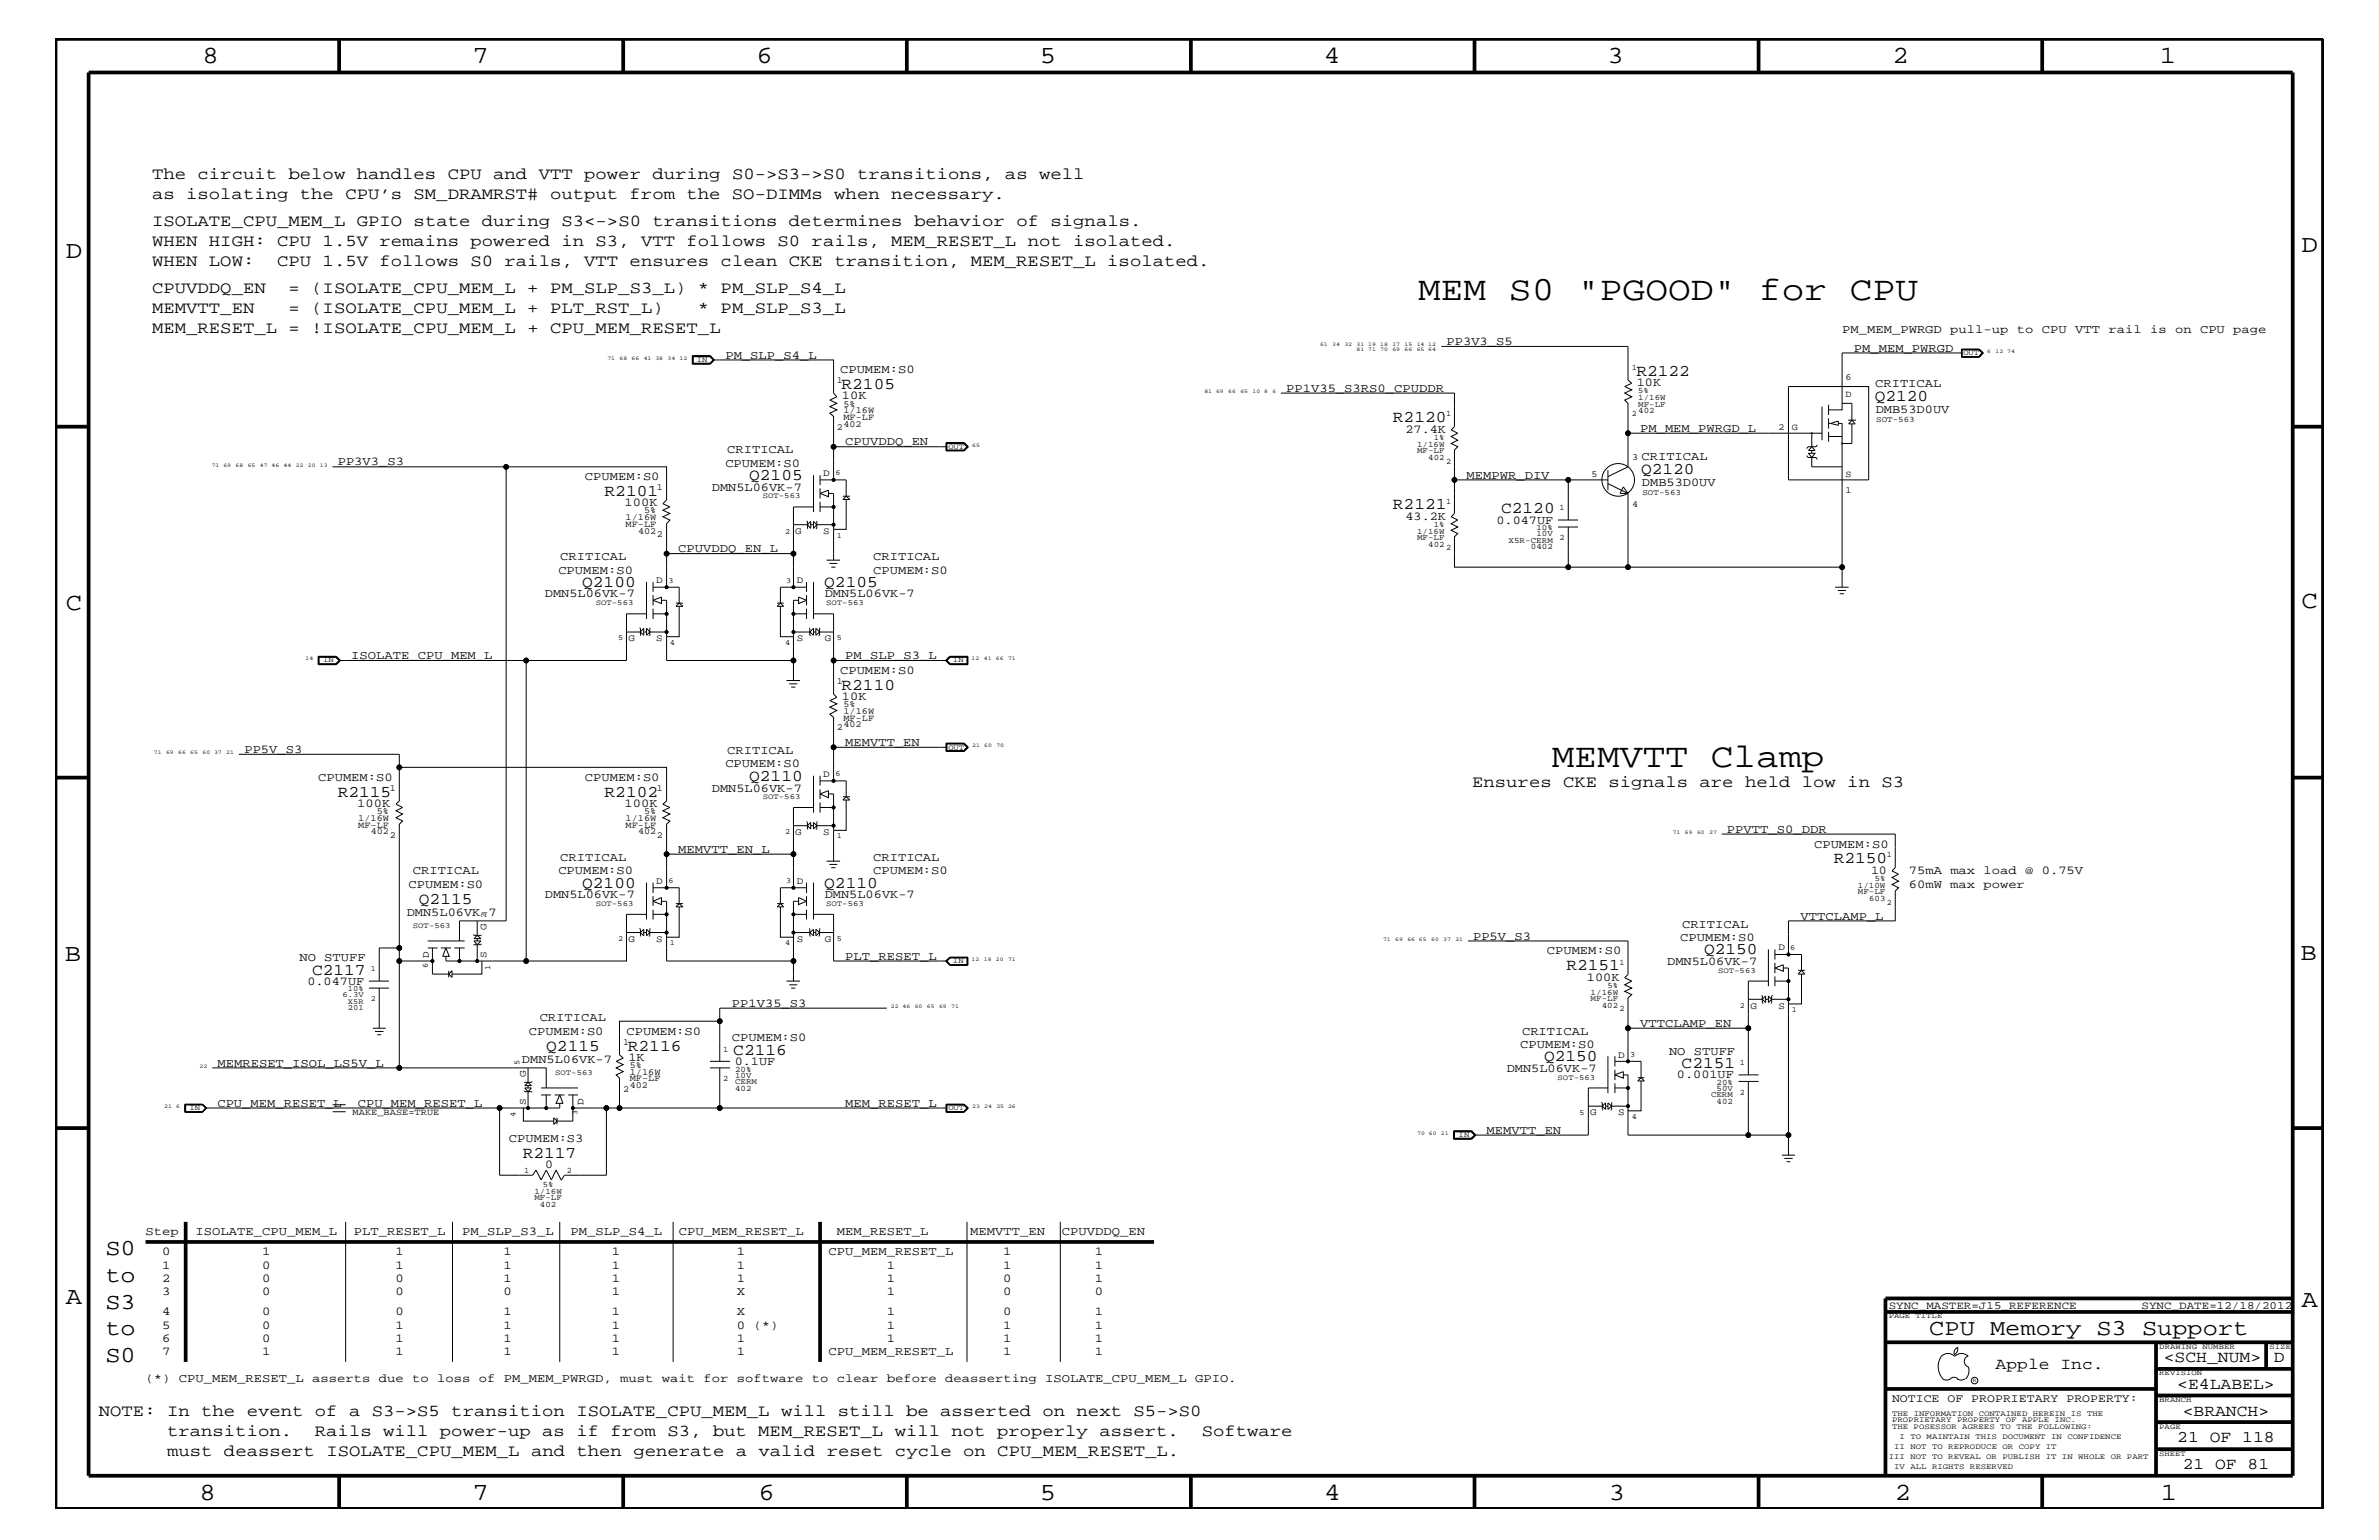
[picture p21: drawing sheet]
<svg xmlns="http://www.w3.org/2000/svg" width="432mm" height="279mm" viewBox="0 0 432 279" stroke-linecap="round" stroke-linejoin="round" font-family="sans-serif">
<defs><g id="words">
<g font-size="6.2">
<text x="257.4" y="54.4">MEM S0 &quot;PGOOD&quot; for CPU</text>
<text x="281.6" y="139.2">MEMVTT Clamp</text>
</g>
<g font-size="4.5">
<text x="36.7" y="11.5">8</text>
<text x="85.8" y="11.5">7</text>
<text x="137.3" y="11.5">6</text>
<text x="188.7" y="11.5">5</text>
<text x="240.3" y="11.5">4</text>
<text x="291.8" y="11.5">3</text>
<text x="343.5" y="11.5">2</text>
<text x="392" y="11.5">1</text>
<text x="11.9" y="46.8">D</text>
<text x="417.7" y="45.7">D</text>
<text x="11.9" y="110.6">C</text>
<text x="417.7" y="110.3">C</text>
<text x="11.8" y="174.3">B</text>
<text x="417.6" y="174.2">B</text>
<text x="11.9" y="236.7">A</text>
<text x="417.7" y="237.1">A</text>
<text x="36.2" y="272.1">8</text>
<text x="85.8" y="272.1">7</text>
<text x="137.7" y="272.1">6</text>
<text x="188.7" y="272.1">5</text>
<text x="240.4" y="272.1">4</text>
<text x="292" y="272.1">3</text>
<text x="343.9" y="272.1">2</text>
<text x="392.2" y="272.1">1</text>
</g>
<g font-size="4.1">
<text x="19.1" y="227.7">S0</text>
<text x="19.1" y="232.6">to</text>
<text x="19.1" y="237.4">S3</text>
<text x="19.1" y="242.3">to</text>
<text x="350.2" y="242.3">CPU Memory S3 Support</text>
<text x="19.1" y="247.1">S0</text>
</g>
<g font-size="3">
<text x="27.6" y="32.5">The circuit below handles CPU and VTT power during S0-&gt;S3-&gt;S0 transitions, as well</text>
<text x="27.6" y="41">ISOLATE_CPU_MEM_L GPIO state during S3&lt;-&gt;S0 transitions determines behavior of signals.</text>
<text x="27.6" y="36.2">as isolating the CPU’s SM_DRAMRST# output from the SO-DIMMs when necessary.</text>
<text x="27.6" y="44.6">WHEN HIGH: CPU 1.5V remains powered in S3, VTT follows S0 rails, MEM_RESET_L not isolated.</text>
<text x="27.6" y="53.2">CPUVDDQ_EN</text>
<text x="27.6" y="48.3">WHEN LOW:</text>
<text x="50.3" y="48.3">CPU 1.5V follows S0 rails, VTT ensures clean CKE transition, MEM_RESET_L isolated.</text>
<text x="52.4" y="53.2">= (ISOLATE_CPU_MEM_L + PM_SLP_S3_L) * PM_SLP_S4_L</text>
<text x="27.6" y="56.8">MEMVTT_EN</text>
<text x="52.4" y="56.8">= (ISOLATE_CPU_MEM_L + PLT_RST_L)</text>
<text x="126.7" y="56.8">* PM_SLP_S3_L</text>
<text x="27.6" y="60.4">MEM_RESET_L = !ISOLATE_CPU_MEM_L + CPU_MEM_RESET_L</text>
<text x="152.7" y="70.6">R2105</text>
<text x="297" y="68.2">R2122</text>
<text x="252.8" y="76.7">R2120</text>
<text x="340.3" y="72.7">Q2120</text>
<text x="136" y="87.1">Q2105</text>
<text x="297.9" y="86">Q2120</text>
<text x="109.7" y="90">R2101</text>
<text x="252.8" y="92.4">R2121</text>
<text x="272.5" y="93.2">C2120</text>
<text x="105.7" y="106.5">Q2100</text>
<text x="149.6" y="106.5">Q2105</text>
<text x="152.7" y="125.2">R2110</text>
<text x="136" y="141.7">Q2110</text>
<text x="267.2" y="142.9">Ensures CKE signals are held low in S3</text>
<text x="61.3" y="144.6">R2115</text>
<text x="109.7" y="144.6">R2102</text>
<text x="105.7" y="161.1">Q2100</text>
<text x="149.6" y="161.1">Q2110</text>
<text x="332.8" y="156.7">R2150</text>
<text x="76" y="163.9">Q2115</text>
<text x="309.3" y="173.2">Q2150</text>
<text x="56.6" y="176.8">C2117</text>
<text x="284.3" y="176.1">R2151</text>
<text x="99.1" y="190.6">Q2115</text>
<text x="114" y="190.6">R2116</text>
<text x="133.1" y="191.4">C2116</text>
<text x="280.2" y="192.6">Q2150</text>
<text x="305.2" y="193.7">C2151</text>
<text x="94.9" y="210.2">R2117</text>
<text x="362.2" y="248.4">Apple Inc.</text>
<text x="392.7" y="247.1">&lt;SCH_NUM&gt;</text>
<text x="395.2" y="252">&lt;E4LABEL&gt;</text>
<text x="412.7" y="247.1">D</text>
<text x="17.9" y="256.8">NOTE: In the event of a S3-&gt;S5 transition ISOLATE_CPU_MEM_L will still be asserted on next S5-&gt;S0</text>
<text x="396.2" y="256.8">&lt;BRANCH&gt;</text>
<text x="30.3" y="260.5">transition.</text>
<text x="57.2" y="260.5">Rails will power-up as if from S3, but MEM_RESET_L will not properly assert.</text>
<text x="218.1" y="260.5">Software</text>
<text x="395.2" y="261.6">21 OF 118</text>
<text x="30.3" y="264.1">must deassert ISOLATE_CPU_MEM_L and then generate a valid reset cycle on CPU_MEM_RESET_L.</text>
<text x="396.2" y="266.6">21 OF 81</text>
</g>
<g font-size="2.2">
<text x="131.7" y="65.1">PM_SLP_S4_L</text>
<text x="262.6" y="62.6">PP3V3_S5</text>
<text x="334.3" y="60.4">PM_MEM_PWRGD pull-up to CPU VTT rail is on CPU page</text>
<text x="336.5" y="63.9">PM_MEM_PWRGD</text>
<text x="152.5" y="67.7">CPUMEM:S0</text>
<text x="233.4" y="71.1">PP1V35_S3RS0_CPUDDR</text>
<text x="297.1" y="70">10K</text>
<text x="340.4" y="70.1">CRITICAL</text>
<text x="152.8" y="72.4">10K</text>
<text x="340.4" y="74.9">DMB53D0UV</text>
<text x="132" y="82.2">CRITICAL</text>
<text x="153.4" y="80.8">CPUVDDQ_EN</text>
<text x="255.1" y="78.5">27.4K</text>
<text x="297.7" y="78.3">PM_MEM_PWRGD_L</text>
<text x="297.9" y="83.5">CRITICAL</text>
<text x="61.3" y="84.4">PP3V3_S3</text>
<text x="106.2" y="87.1">CPUMEM:S0</text>
<text x="129.2" y="89">DMN5L06VK-7</text>
<text x="131.7" y="84.7">CPUMEM:S0</text>
<text x="266.2" y="86.9">MEMPWR_DIV</text>
<text x="298" y="88.3">DMB53D0UV</text>
<text x="113.4" y="91.8">100K</text>
<text x="255.1" y="94.3">43.2K</text>
<text x="271.6" y="95">0.047UF</text>
<text x="101.7" y="101.6">CRITICAL</text>
<text x="123.1" y="100.2">CPUVDDQ_EN_L</text>
<text x="158.5" y="101.6">CRITICAL</text>
<text x="101.3" y="104.1">CPUMEM:S0</text>
<text x="158.5" y="104.1">CPUMEM:S0</text>
<text x="98.9" y="108.4">DMN5L06VK-7</text>
<text x="149.7" y="108.4">DMN5L06VK-7</text>
<text x="63.8" y="119.6">ISOLATE_CPU_MEM_L</text>
<text x="153.4" y="119.6">PM_SLP_S3_L</text>
<text x="152.5" y="122.3">CPUMEM:S0</text>
<text x="152.8" y="127">10K</text>
<text x="44.4" y="136.6">PP5V_S3</text>
<text x="132" y="136.8">CRITICAL</text>
<text x="153.4" y="135.3">MEMVTT_EN</text>
<text x="57.7" y="141.7">CPUMEM:S0</text>
<text x="106.2" y="141.7">CPUMEM:S0</text>
<text x="129.2" y="143.6">DMN5L06VK-7</text>
<text x="131.7" y="139.2">CPUMEM:S0</text>
<text x="64.9" y="146.4">100K</text>
<text x="113.4" y="146.4">100K</text>
<text x="123.1" y="154.7">MEMVTT_EN_L</text>
<text x="313.4" y="151.1">PPVTT_S0_DDR</text>
<text x="329.3" y="153.8">CPUMEM:S0</text>
<text x="74.2" y="161.1">CPUMEM:S0</text>
<text x="74.9" y="158.6">CRITICAL</text>
<text x="101.3" y="158.6">CPUMEM:S0</text>
<text x="101.7" y="156.2">CRITICAL</text>
<text x="158.5" y="156.2">CRITICAL</text>
<text x="158.5" y="158.6">CPUMEM:S0</text>
<text x="339.6" y="158.5">10</text>
<text x="346.5" y="158.6">75mA max load @ 0.75V</text>
<text x="346.5" y="161.1">60mW max power</text>
<text x="73.8" y="166.2">DMN5L06VK-7</text>
<text x="98.9" y="163">DMN5L06VK-7</text>
<text x="149.7" y="163">DMN5L06VK-7</text>
<text x="326.8" y="166.9">VTTCLAMP_L</text>
<text x="267.4" y="170.5">PP5V_S3</text>
<text x="280.8" y="173.2">CPUMEM:S0</text>
<text x="305" y="170.7">CPUMEM:S0</text>
<text x="305.3" y="168.3">CRITICAL</text>
<text x="54.4" y="174.4">NO STUFF</text>
<text x="55.8" y="178.7">0.047UF</text>
<text x="153.4" y="174.2">PLT_RESET_L</text>
<text x="288" y="177.9">100K</text>
<text x="302.6" y="175.1">DMN5L06VK-7</text>
<text x="98" y="185.3">CRITICAL</text>
<text x="132.8" y="182.7">PP1V35_S3</text>
<text x="96" y="187.7">CPUMEM:S0</text>
<text x="113.7" y="187.7">CPUMEM:S0</text>
<text x="132.8" y="188.9">CPUMEM:S0</text>
<text x="275.9" y="190.2">CPUMEM:S0</text>
<text x="276.3" y="187.7">CRITICAL</text>
<text x="297.7" y="186.3">VTTCLAMP_EN</text>
<text x="302.9" y="191.4">NO STUFF</text>
<text x="39.5" y="193.6">MEMRESET_ISOL_LS5V_L</text>
<text x="94.7" y="192.9">DMN5L06VK-7</text>
<text x="114" y="192.5">1K</text>
<text x="133.3" y="193.2">0.1UF</text>
<text x="273.5" y="194.5">DMN5L06VK-7</text>
<text x="304.4" y="195.6">0.001UF</text>
<text x="39.5" y="200.9">CPU_MEM_RESET_L</text>
<text x="64.9" y="200.9">CPU_MEM_RESET_L</text>
<text x="153.4" y="200.9">MEM_RESET_L</text>
<text x="92.4" y="207.1">CPUMEM:S3</text>
<text x="269.8" y="205.7">MEMVTT_EN</text>
<text x="98.9" y="211.9">0</text>
<text x="26.4" y="224.1">Step</text>
<text x="29.4" y="227.7">0</text>
<text x="35.5" y="224.1">ISOLATE_CPU_MEM_L</text>
<text x="47.6" y="227.7">1</text>
<text x="64.2" y="224.1">PLT_RESET_L</text>
<text x="71.8" y="227.7">1</text>
<text x="83.9" y="224.1">PM_SLP_S3_L</text>
<text x="91.4" y="227.7">1</text>
<text x="103.5" y="224.1">PM_SLP_S4_L</text>
<text x="111.1" y="227.7">1</text>
<text x="123.2" y="224.1">CPU_MEM_RESET_L</text>
<text x="133.7" y="227.7">1</text>
<text x="150.4" y="227.7">CPU_MEM_RESET_L</text>
<text x="151.9" y="224.1">MEM_RESET_L</text>
<text x="176.1" y="224.1">MEMVTT_EN</text>
<text x="182.1" y="227.7">1</text>
<text x="192.7" y="224.1">CPUVDDQ_EN</text>
<text x="198.7" y="227.7">1</text>
<text x="29.4" y="232.6">2</text>
<text x="29.4" y="230.2">1</text>
<text x="47.6" y="232.6">0</text>
<text x="47.6" y="230.2">0</text>
<text x="71.8" y="232.6">0</text>
<text x="71.8" y="230.2">1</text>
<text x="91.4" y="232.6">1</text>
<text x="91.4" y="230.2">1</text>
<text x="111.1" y="232.6">1</text>
<text x="111.1" y="230.2">1</text>
<text x="133.7" y="232.6">1</text>
<text x="133.7" y="230.2">1</text>
<text x="160.9" y="232.6">1</text>
<text x="160.9" y="230.2">1</text>
<text x="182.1" y="232.6">0</text>
<text x="182.1" y="230.2">1</text>
<text x="198.7" y="232.6">1</text>
<text x="198.7" y="230.2">1</text>
<text x="29.4" y="238.6">4</text>
<text x="29.4" y="235">3</text>
<text x="47.6" y="238.6">0</text>
<text x="47.6" y="235">0</text>
<text x="71.8" y="238.6">0</text>
<text x="71.8" y="235">0</text>
<text x="91.4" y="238.6">1</text>
<text x="91.4" y="235">0</text>
<text x="111.1" y="238.6">1</text>
<text x="111.1" y="235">1</text>
<text x="133.7" y="238.6">X</text>
<text x="133.7" y="235">X</text>
<text x="160.9" y="238.6">1</text>
<text x="160.9" y="235">1</text>
<text x="182.1" y="238.6">0</text>
<text x="182.1" y="235">0</text>
<text x="198.7" y="238.6">1</text>
<text x="198.7" y="235">0</text>
<text x="29.4" y="245.9">7</text>
<text x="29.4" y="243.5">6</text>
<text x="29.4" y="241.1">5</text>
<text x="47.6" y="245.9">1</text>
<text x="47.6" y="243.5">0</text>
<text x="47.6" y="241.1">0</text>
<text x="71.8" y="245.9">1</text>
<text x="71.8" y="243.5">1</text>
<text x="71.8" y="241.1">1</text>
<text x="91.4" y="245.9">1</text>
<text x="91.4" y="243.5">1</text>
<text x="91.4" y="241.1">1</text>
<text x="111.1" y="245.9">1</text>
<text x="111.1" y="243.5">1</text>
<text x="111.1" y="241.1">1</text>
<text x="133.7" y="245.9">1</text>
<text x="133.7" y="243.5">1</text>
<text x="133.7" y="241.1">0 (*)</text>
<text x="150.4" y="245.9">CPU_MEM_RESET_L</text>
<text x="160.9" y="243.5">1</text>
<text x="160.9" y="241.1">1</text>
<text x="182.1" y="245.9">1</text>
<text x="182.1" y="243.5">1</text>
<text x="182.1" y="241.1">1</text>
<text x="198.7" y="245.9">1</text>
<text x="198.7" y="243.5">1</text>
<text x="198.7" y="241.1">1</text>
<text x="26.4" y="250.7">(*) CPU_MEM_RESET_L asserts due to loss of PM_MEM_PWRGD, must wait for software to clear before deasserting ISOLATE_CPU_MEM_L GPIO.</text>
</g>
<text font-size="2.1" x="343.4" y="254.4">NOTICE OF PROPRIETARY PROPERTY:</text>
<g font-size="2">
<text x="342.8" y="237.4">SYNC_MASTER=J15_REFERENCE</text>
<text x="388.7" y="237.4">SYNC_DATE=12/18/2012</text>
</g>
<g font-size="1.8">
<text x="149.4" y="86.4">D</text>
<text x="144.4" y="96.9">G</text>
<text x="149.4" y="96.9">S</text>
<text x="119.1" y="105.8">D</text>
<text x="144.6" y="105.8">D</text>
<text x="114" y="116.4">G</text>
<text x="119.1" y="116.4">S</text>
<text x="144.6" y="116.4">S</text>
<text x="149.7" y="116.4">G</text>
<text x="149.4" y="140.9">D</text>
<text x="144.4" y="151.5">G</text>
<text x="149.4" y="151.5">S</text>
<text x="119.1" y="160.3">D</text>
<text x="144.6" y="160.3">D</text>
<text x="77.8" y="173.8" transform="rotate(-90 77.8 173.8)">D</text>
<text x="88.3" y="173.8" transform="rotate(-90 88.3 173.8)">S</text>
<text x="88.3" y="168.7" transform="rotate(-90 88.3 168.7)">G</text>
<text x="114" y="170.9">G</text>
<text x="119.1" y="170.9">S</text>
<text x="144.6" y="170.9">S</text>
<text x="149.7" y="170.9">G</text>
<text x="322.8" y="172.4">D</text>
<text x="317.8" y="183">G</text>
<text x="322.8" y="183">S</text>
<text x="293.7" y="191.9">D</text>
<text x="95.4" y="195.4" transform="rotate(-90 95.4 195.4)">G</text>
<text x="95.4" y="200.4" transform="rotate(-90 95.4 200.4)">S</text>
<text x="105.9" y="200.4" transform="rotate(-90 105.9 200.4)">D</text>
<text x="288.6" y="202.4">G</text>
<text x="293.7" y="202.4">S</text>
</g>
<g font-size="1.7">
<text x="151.9" y="69.5">1</text>
<text x="334.9" y="68.9">6</text>
<text x="335" y="72">D</text>
<text x="153.1" y="75">1/16W</text>
<text x="153.1" y="73.8">5%</text>
<text x="153.1" y="76.2">MF-LF</text>
<text x="153.1" y="77.4">402</text>
<text x="151.9" y="78">2</text>
<text x="296.2" y="83.5">3</text>
<text x="322.8" y="78">2</text>
<text x="325.2" y="78">G</text>
<text x="119.2" y="88.9">1</text>
<text x="288.9" y="86.5">5</text>
<text x="334.9" y="89.4">1</text>
<text x="335" y="86.5">S</text>
<text x="113.5" y="95.6">MF-LF</text>
<text x="113.5" y="94.3">1/16W</text>
<text x="116.9" y="93.2">5%</text>
<text x="296.2" y="92">4</text>
<text x="115.8" y="96.8">402</text>
<text x="119.2" y="97.4">2</text>
<text x="151.9" y="124.1">1</text>
<text x="153.1" y="130.8">MF-LF</text>
<text x="153.1" y="131.9">402</text>
<text x="153.1" y="129.6">1/16W</text>
<text x="153.1" y="128.3">5%</text>
<text x="151.9" y="132.5">2</text>
<text x="70.8" y="143.5">1</text>
<text x="119.2" y="143.5">1</text>
<text x="65" y="149">1/16W</text>
<text x="68.4" y="147.7">5%</text>
<text x="113.5" y="149">1/16W</text>
<text x="116.9" y="147.7">5%</text>
<text x="65" y="150.1">MF-LF</text>
<text x="67.3" y="151.3">402</text>
<text x="70.8" y="152">2</text>
<text x="113.5" y="150.1">MF-LF</text>
<text x="115.8" y="151.3">402</text>
<text x="119.2" y="152">2</text>
<text x="113.1" y="189.5">1</text>
<text x="114.3" y="197.4">402</text>
<text x="114.3" y="196.2">MF-LF</text>
<text x="114.3" y="195">1/16W</text>
<text x="114.3" y="193.7">5%</text>
<text x="64" y="202.3">MAKE_BASE=TRUE</text>
<text x="113.1" y="198.1">2</text>
</g>
<g font-size="1.5">
<text x="296.2" y="67.1">1</text>
<text x="297.3" y="71.3">5%</text>
<text x="262.5" y="75.6">1</text>
<text x="296.2" y="75.6">2</text>
<text x="297.3" y="73.8">MF-LF</text>
<text x="297.3" y="72.6">1/16W</text>
<text x="297.3" y="75">402</text>
<text x="340.5" y="76.6">SOT-563</text>
<text x="257.2" y="82.2">MF-LF</text>
<text x="257.2" y="81.1">1/16W</text>
<text x="259.2" y="83.5">402</text>
<text x="260.3" y="79.9">1%</text>
<text x="262.5" y="84.1">2</text>
<text x="298.1" y="89.9">SOT-563</text>
<text x="260.3" y="95.6">1%</text>
<text x="262.5" y="91.4">1</text>
<text x="283" y="92.6">1</text>
<text x="257.2" y="96.8">1/16W</text>
<text x="257.2" y="98">MF-LF</text>
<text x="259.2" y="99.3">402</text>
<text x="262.5" y="99.9">2</text>
<text x="273.8" y="98.5">X5R-CERM</text>
<text x="277.9" y="99.7">0402</text>
<text x="278.9" y="97.3">10V</text>
<text x="278.9" y="96.2">10%</text>
<text x="283" y="98">2</text>
<text x="342.5" y="155.6">1</text>
<text x="337.2" y="161.1">1/10W</text>
<text x="340.3" y="159.9">5%</text>
<text x="337.2" y="162.2">MF-LF</text>
<text x="339.3" y="163.5">603</text>
<text x="342.5" y="164.1">2</text>
<text x="291.8" y="179.3">5%</text>
<text x="294" y="175">1</text>
<text x="288.7" y="180.5">1/16W</text>
<text x="288.7" y="181.6">MF-LF</text>
<text x="290.7" y="182.9">402</text>
<text x="294" y="183.5">2</text>
<text x="131.2" y="190.8">1</text>
<text x="131.2" y="196.2">2</text>
<text x="133.4" y="195.5">10V</text>
<text x="133.4" y="196.7">CERM</text>
<text x="133.4" y="197.9">402</text>
<text x="133.4" y="194.4">20%</text>
<text x="311.6" y="197.9">50V</text>
<text x="311.6" y="196.8">20%</text>
<text x="315.8" y="193.2">1</text>
<text x="310.6" y="199.1">CERM</text>
<text x="311.6" y="200.3">402</text>
<text x="315.8" y="198.7">2</text>
<text x="95.2" y="212.8">1</text>
<text x="98.5" y="215.3">5%</text>
<text x="102.9" y="212.8">2</text>
<text x="97" y="216.6">1/16W</text>
<text x="97" y="217.8">MF-LF</text>
<text x="98" y="219">402</text>
</g>
<g font-size="1.4">
<text x="126.5" y="65.6">IN</text>
<text x="356.4" y="64.5">OUT</text>
<text x="172.1" y="81.4">OUT</text>
<text x="151.6" y="86.2">6</text>
<text x="138.4" y="90.4">SOT-563</text>
<text x="142.5" y="96.8">2</text>
<text x="151.9" y="97.6">1</text>
<text x="121.3" y="105.7">3</text>
<text x="142.7" y="105.7">3</text>
<text x="108.1" y="109.8">SOT-563</text>
<text x="149.9" y="109.8">SOT-563</text>
<text x="112.2" y="116.2">5</text>
<text x="121.6" y="117">4</text>
<text x="142.5" y="117">4</text>
<text x="151.9" y="116.2">5</text>
<text x="58.7" y="120.2">IN</text>
<text x="173" y="120.2">IN</text>
<text x="172.1" y="136">OUT</text>
<text x="151.6" y="140.8">6</text>
<text x="138.4" y="144.9">SOT-563</text>
<text x="142.5" y="151.3">2</text>
<text x="151.9" y="152.1">1</text>
<text x="121.3" y="160.2">6</text>
<text x="142.7" y="160.2">3</text>
<text x="88.2" y="166.5" transform="rotate(-90 88.2 166.5)">2</text>
<text x="108.1" y="164.4">SOT-563</text>
<text x="149.9" y="164.4">SOT-563</text>
<text x="74.9" y="168.4">SOT-563</text>
<text x="112.2" y="170.7">2</text>
<text x="121.6" y="171.5">1</text>
<text x="142.5" y="171.5">4</text>
<text x="151.9" y="170.7">5</text>
<text x="325" y="172.3">6</text>
<text x="63.2" y="179.9">10%</text>
<text x="67.3" y="176.2">1</text>
<text x="77.6" y="175.7" transform="rotate(-90 77.6 175.7)">6</text>
<text x="89" y="176" transform="rotate(-90 89 176)">1</text>
<text x="173" y="174.8">IN</text>
<text x="311.8" y="176.5">SOT-563</text>
<text x="62.1" y="181">6.3V</text>
<text x="63.2" y="183.3">201</text>
<text x="63.2" y="182.1">X5R</text>
<text x="67.3" y="181.6">2</text>
<text x="315.8" y="182.9">2</text>
<text x="325.2" y="183.6">1</text>
<text x="295.9" y="191.7">3</text>
<text x="94.3" y="193.2" transform="rotate(-90 94.3 193.2)">5</text>
<text x="100.8" y="195.1">SOT-563</text>
<text x="282.7" y="195.9">SOT-563</text>
<text x="34.4" y="201.5">IN</text>
<text x="93.6" y="202.6" transform="rotate(-90 93.6 202.6)">4</text>
<text x="104.8" y="202.4" transform="rotate(-90 104.8 202.4)">3</text>
<text x="172.1" y="201.5">OUT</text>
<text x="286.7" y="202.3">5</text>
<text x="296.2" y="203">4</text>
<text x="264.8" y="206.3">IN</text>
<text x="342.8" y="239.2">PAGE TITLE</text>
<text x="391.9" y="244.7">DRAWING NUMBER</text>
<text x="411.9" y="244.7">SIZE</text>
<text x="391.9" y="249.5">REVISION</text>
<text x="343.4" y="256.8">THE INFORMATION CONTAINED HEREIN IS THE</text>
<text x="391.9" y="254.4">BRANCH</text>
<text x="343.4" y="258">PROPRIETARY PROPERTY OF APPLE INC.</text>
<text x="343.4" y="259.3">THE POSESSOR AGREES TO THE FOLLOWING:</text>
<text x="343.8" y="262.9">II NOT TO REPRODUCE OR COPY IT</text>
<text x="344.8" y="261.1">I TO MAINTAIN THIS DOCUMENT IN CONFIDENCE</text>
<text x="391.9" y="259.3">PAGE</text>
<text x="342.8" y="264.7">III NOT TO REVEAL OR PUBLISH IT IN WHOLE OR PART</text>
<text x="343.8" y="266.6">IV ALL RIGHTS RESERVED</text>
<text x="391.9" y="264.1">SHEET</text>
</g>
<g font-size="1">
<text x="110.2" y="65.3">71</text>
<text x="112.4" y="65.3">68</text>
<text x="114.6" y="65.3">66</text>
<text x="116.8" y="65.3">41 38</text>
<text x="121.2" y="65.3">34</text>
<text x="123.4" y="65.3">12</text>
<text x="239.6" y="62.9">61</text>
<text x="241.8" y="62.9">34</text>
<text x="244" y="62.9">32</text>
<text x="246.2" y="62.9">31 19</text>
<text x="246.2" y="63.7">81 71</text>
<text x="250.5" y="62.9">18</text>
<text x="250.5" y="63.7">70</text>
<text x="252.7" y="62.9">17</text>
<text x="252.7" y="63.7">69</text>
<text x="254.9" y="63.7">66</text>
<text x="254.9" y="62.9">15</text>
<text x="257.1" y="62.9">14 12</text>
<text x="257.1" y="63.7">65 64</text>
<text x="360.7" y="64">6</text>
<text x="362.2" y="64">12 74</text>
<text x="218.6" y="71.3">81 69</text>
<text x="222.9" y="71.3">66</text>
<text x="225.1" y="71.3">65</text>
<text x="227.3" y="71.3">10 8</text>
<text x="231" y="71.3">6</text>
<text x="176.4" y="81.1">65</text>
<text x="38.4" y="84.7">71 69</text>
<text x="42.8" y="84.7">68</text>
<text x="45" y="84.7">65</text>
<text x="47.2" y="84.7">47 46</text>
<text x="51.5" y="84.7">44</text>
<text x="53.7" y="84.7">22</text>
<text x="55.9" y="84.7">20</text>
<text x="58.1" y="84.7">13</text>
<text x="55.5" y="119.8">14</text>
<text x="176.4" y="119.8">12</text>
<text x="178.6" y="119.8">41</text>
<text x="180.8" y="119.8">66</text>
<text x="183" y="119.8">71</text>
<text x="27.9" y="136.8">71</text>
<text x="30.1" y="136.8">69</text>
<text x="32.3" y="136.8">66</text>
<text x="34.5" y="136.8">65</text>
<text x="36.7" y="136.8">60 37</text>
<text x="41.1" y="136.8">21</text>
<text x="176.4" y="135.6">21</text>
<text x="178.6" y="135.6">60</text>
<text x="180.8" y="135.6">70</text>
<text x="303.6" y="151.3">71</text>
<text x="305.8" y="151.3">69</text>
<text x="308" y="151.3">60</text>
<text x="310.2" y="151.3">27</text>
<text x="251" y="170.7">71</text>
<text x="253.2" y="170.7">69</text>
<text x="255.4" y="170.7">66 65</text>
<text x="259.8" y="170.7">60</text>
<text x="262" y="170.7">37</text>
<text x="264.2" y="170.7">21</text>
<text x="176.4" y="174.4">12</text>
<text x="178.6" y="174.4">18</text>
<text x="180.8" y="174.4">20</text>
<text x="183" y="174.4">71</text>
<text x="161.7" y="182.9">22 46</text>
<text x="166" y="182.9">60</text>
<text x="168.2" y="182.9">65</text>
<text x="170.4" y="182.9">69</text>
<text x="172.6" y="182.9">71</text>
<text x="36.2" y="193.7">22</text>
<text x="29.8" y="201">21</text>
<text x="32" y="201">6</text>
<text x="176.4" y="201">23</text>
<text x="178.6" y="201">24</text>
<text x="180.8" y="201">25 26</text>
<text x="257.2" y="205.9">70 60</text>
<text x="261.5" y="205.9">21</text>
<text x="358.1" y="250.7">R</text>
</g>
</g></defs>
<g fill="none" stroke="#000" stroke-width=".18">
<path d="M125.6 64.5h3.3l.7 .8-.7 .8h-3.3zM125.7 64.6h3.2l.6 .7-.6 .7M125.7 64.5v1.5h3.2M125.8 64.7h3.1l.6 .6-.6 .6h-3.1zM128.9 64.5l.7 .8M129.5 65.3h21.8v6l.6 .7-1.3 .6 1.3 .6-1.3 .6 1.3 .6-1.3 .6 .7 .6v5.5h20.6M129.6 65.3l-.7 .7M232.5 71.3h31.5v6.1l-.6 .6 1.2 .6-1.2 .6 1.2 .7-1.2 .6 1.2 .6-.6 .5v5.5h20.6v7.2M261.6 62.9h33.9v6l.7 .6-1.3 .6 1.3 .6-1.3 .6 1.3 .7-1.3 .6 .6 .6v11.5l-3.7 1.8M295.5 78.6h35.2M324.6 70.1h14.6v17h-14.6zM328.8 78.6v2.5l.6 .6h-1.1l.5-.6"/>
<path d="M330.7 73.8v6.1M331.9 76.8h.3M331.9 73.4v1.9M331.9 75.9v1.9M331.9 78.3v1.8M331.9 79.2h2.4M332.2 76.8l1.5-.4v.8zM333.7 76.8h.6v29.7M334.3 73.2h1.8v3M335.4 76.2h1.5M336.1 76.9v3.6h-1.8M336.1 76.2l.6 .7h-1.2z"/>
<path d="M356.1 64h-21.8v10.4h-2.4M359.2 63.4h-3.1v1.3h3.1M359.2 63.4l.6 .6-.6 .7M359.2 63.4l.5 .6-.5 .7M359.2 63.4h-3.2v1.4h3.2M359.2 63.4l.8 .6-.8 .8M359.2 63.4l.7 .6-.7 .8M60.4 84.7h31.5v82.4h-8.5v3.6M91.9 84.7h29.1v6l-.7 .7 1.3 .6-1.3 .6 1.3 .6-1.3 .6 1.3 .5-.6 .7v11.5M144 95.2h2.6l.6 .7v-1.3l-.6 .6M146.4 94.5l.2 .1v1.4M147.2 95.2h.5"/>
<path d="M147.7 94.6l.6 .6-.6 .7zM147.7 92h-3.7v8.4M147.7 86.2v6.7M148.3 95.2h3M148.3 94.5v1.4l-.2 .1M148.8 89.5l1.6-.6v1.2zM148.8 87.1h4.8v2.9M148.8 86.2v1.8M148.8 88.6v1.9M148.8 91v1.9M148.8 92h2.5M150.4 89.5h.9v12.1"/>
<path d="M151.3 81.1v6M153 90.6l.6-.6 .7 .6zM153 90h1.3M153.6 90.6v5.4h-2.3M171.7 80.3h3.3l.8 .8-.8 .7h-3.3zM171.9 80.5h3l.6 .6-.6 .5h-3zM174.9 80.4h-3.1v1.3h3.1M174.9 80.4l.8 .7-.8 .6M174.9 80.4l.7 .7-.7 .6M264 87.1v6.1l-.6 .6 1.2 .5-1.2 .7 1.2 .6-1.2 .6 1.2 .6-.6 .6v5.5h20.6v-7.3M282.8 95.6h3.6M282.8 94.3h3.6"/>
<path d="M284.6 87.1h7.2M291.8 87.7l3.7 1.8v13.4h38.8M291.8 85.3v3.6M294.6 88.3l.9 1.2h-1.5zM327.9 82.7l.3 .3h1.4l.3 .3M328.3 82.2h1.1l-.6 .8zM328.8 81.7v.5M328.8 83v1.7h5.5M329.9 80.7l-.3 .4h-1.4l-.3 .3M57.7 119.1h3.3l.8 .7-.8 .8h-3.3zM57.9 119.2h3.1l.6 .6-.6 .6h-3.1zM61 119.2l.6 .6-.6 .7"/>
<path d="M61 119.2l.7 .6-.7 .7M61 119.2h-3.2v1.3h3.2M95.5 119.8v54.6h-14.6v-.9M113.7 114.7h2.5l.6 .6v-1.3l-.6 .7M116.1 113.9l.1 .1 .1 1.3M116.8 114.7h.5M117.3 114l.6 .7-.6 .6zM117.3 111.4h-3.6v8.4h-52.1M117.3 105.6v6.7M117.9 114.7h3.1M118 113.9l-.1 1.4h-.1M118.5 108.9l1.6-.6v1.2z"/>
<path d="M118.5 106.5h4.8v2.9M118.5 105.6v1.8M118.5 108v1.8M118.5 110.4v1.9M118.5 111.4h2.5M120.1 108.9h.9v10.9h23M121 100.4h23v6.1M122.7 109.4h1.3M123.3 110v5.5h-2.3M123.3 109.4l.7 .6h-1.3zM141.1 110l.5-.6 .6 .6zM141.1 109.4h1.1"/>
<path d="M141.6 110v5.5h2.4M144 114.7h3M144 111.4h2.4M144.9 108.3l1.5 .6-1.5 .6zM144.9 108.9h-.9v14.6M146.4 106.5h-4.8v2.9M146.4 105.6v1.8M146.4 108v1.8M146.4 110.4v1.9M146.9 113.9l.1 1.4h.2M147 114.7l.7-.7v1.3zM147.7 111.4h3.6v8.4h20.6"/>
<path d="M147.7 114.7h.4M147.7 105.6v6.7M148.8 114.7l-.7-.7v1.3l.7-.6h2.5M148.8 113.9v1.4h-.2M150 101.6h2.5M150.5 102.2h1.5M150.9 102.9h.7M151.3 119.8v6.1l.6 .6-1.3 .6 1.3 .6-1.3 .6 1.3 .6-1.3 .7 .7 .6v5.4h20.6M171.6 119.8l.8-.7h3.3v1.5h-3.3zM171.9 119.8l.6-.6h3v1.2h-3zM172.5 119.2h3.1v1.3h-3.1M172.5 119.2l-.8 .6 .8 .7"/>
<path d="M172.5 119.2l-.7 .6 .7 .7M284.6 102.9h10.9M333.1 106.5h2.4M333.6 107.1h1.4M333.9 107.7h.8M43.3 136.8h29.2v8.5l-.6 .6 1.2 .6-1.2 .6 1.2 .6-1.2 .7 1.2 .6-.6 .5v24.9M72.5 139.2h48.5v6.1l-.7 .6 1.3 .6-1.3 .6 1.3 .6-1.3 .7 1.3 .6-.6 .5v5.5h23M142.7 123.5h2.5M143.3 124.1h1.4M143.6 124.7h.8M151.3 135.6v6.1M171.7 134.8h3.3l.8 .8-.8 .7h-3.3z"/>
<path d="M171.9 135h3l.6 .6-.6 .6h-3zM174.9 134.9l.7 .7-.7 .7h-3.1M174.9 134.9l.8 .7-.8 .7M174.9 134.9h-3.1v1.4M121 155v6.1M144 149.8h2.6l.6 .6v-1.2l-.6 .6M146.4 149l.2 .2v1.3M147.2 149.8h.5M147.7 149.2l.6 .6-.6 .6zM147.7 146.5h-3.7v14.6M147.7 140.7v6.7M148.3 149.8h3"/>
<path d="M148.3 149v1.4l-.2 .1M148.8 144l1.6-.5v1.2zM148.8 141.7h4.8v2.9M148.8 140.7v1.8M148.8 143.2v1.8M148.8 145.6v1.8M148.8 146.5h2.5M150 156.2h2.5M150.4 144h.9v12.2M150.5 156.8h1.5M150.9 157.4h.7M153 145.1l.6-.5 .7 .5z"/>
<path d="M153 144.6h1.3M153.6 145.1v5.6h-2.3M312.5 151.3h31.5v6.1l-.6 .6 1.2 .6-1.2 .6 1.2 .7-1.2 .6 1.2 .6-.6 .6v5.4h-19.4v6.1M67 178h3.6M67 179.3h3.6M68.8 179.3v7.2M72.5 172h-3.7v6M77.6 170.7h6.7M77.6 172h1.8M78.5 174.4h-6v19.3M78.5 172v4.7h2.9M80 172h1.9"/>
<path d="M80.9 172l.6 1.5h-1.2zM81.4 176.1v1.2M82 176.1v1.2l-.6-.6zM82.5 172h1.8M83.4 172v2.4M85.9 169.5l.1 .2 1.4 .1M86 170.7h1.3l-.7 .7zM86.6 167.1v2.6l.7 .6h-1.3l.6-.6M86.6 170.3v.4M86.6 171.4v3M87.4 171.2l-.1 .2-1.4 .1M87.5 174.4v2.3h-5.5"/>
<path d="M113.8 169.1l-.1 .1h2.5l.6 .6v-1.2l-.6 .6M116.1 168.4l.1 .2 .1 1.3M116.8 169.2h.5M117.3 168.6l.6 .6-.6 .6zM117.3 165.9h-3.6v8.5h-18.2M117.3 160.1v6.7M117.9 169.2h3.1M118 168.4l-.1 1.4-.1 .1M118.5 163.5l1.6-.7v1.3zM118.5 161.1h4.8v2.8M118.5 160.1v1.9M118.5 162.6v1.8"/>
<path d="M118.5 165v1.8M118.5 165.9h2.5M120.1 163.5h.9v10.9h23M122.7 163.9h1.3M123.3 164.5v5.5h-2.3h.1M123.3 163.9l.7 .6h-1.3zM141.1 164.5l.5-.6 .6 .6zM141.1 163.9h1.1M141.6 164.5v5.5h2.5M142.7 178h2.5M143.3 178.7h1.4M143.6 179.3h.8"/>
<path d="M144 169.2h3M144 165.9h2.4M144.9 162.8l1.5 .7-1.5 .6zM144.9 163.5h-.9v14.5M146.4 161.1h-4.8v2.8M146.4 160.1v1.9M146.4 162.6v1.8M146.4 165v1.8M146.9 168.4l.1 1.4 .2 .1M147 169.2l.7-.6v1.2zM147.7 165.9h3.6v8.5h20.6M147.7 169.2h.4"/>
<path d="M147.7 160.1v6.7M148.8 168.4v1.4l-.2 .1M151.4 169.1l-2.6 .1-.7 .6v-1.2l.7 .6M171.6 174.4l.8-.7h3.3v1.4h-3.3zM172.5 173.8l-.6 .6 .6 .6M172.5 175h3.1M172.5 173.7l-.8 .7 .8 .7M172.5 173.8l-.7 .6 .7 .6M172.5 173.8h3.1M175.5 173.8v1.2M175.6 173.7v1.4M266.4 170.7h29.1v6.1l-.6 .6 1.3 .6-1.3 .7 1.3 .6-1.3 .6 1.3 .6-.7 .5v5.5"/>
<path d="M321 178h-3.7v17M321 172.2v6.7M322.2 175.6l1.5-.6v1.2zM322.2 178h2.4M322.2 173.2h4.8v2.9M322.2 172.2v1.9M322.2 174.7v1.9M322.2 177.2v1.7M323.7 175.6h.9v34M326.4 176.1h1.2M327 176.7v5.4h-2.4h.1M327 176.1l.6 .6h-1.2z"/>
<path d="M38.5 193.7h60.6v3.7M67.6 186.5h2.4M68.1 187.1h1.5M68.5 187.7h.7M95.2 197.9l.1 .2h1.3M95.3 197.4h1.1l-.6 .7zM95.8 193.7v2.7l-.5 .6h1.1l-.6-.6M95.8 197v.4M95.8 198.1v2.9M96.6 196.2l-.2 .2-1.2 .1M98.2 197.4h6.7M98.2 198.7h1.8"/>
<path d="M99.1 198.7v2.3M100.7 198.7h1.7M101.6 198.7l.6 1.5h-1.3zM103.1 198.7h1.8M104 198.7v4.7h-2.9M128.9 193.7h3.6M128.9 192.6h3.6M130.6 185.3h-18.2v6.1l.7 .6-1.3 .6 1.3 .6-1.3 .5 1.3 .7-1.3 .6 .6 .6v5.4h-2.3M130.6 193.7v7.3M161 182.9h-30.4v9.7M291.8 197.4h-3.5v8.5h-20.7M291.8 191.6v6.7"/>
<path d="M293.1 195l1.5-.6v1.2zM293.1 192.6h4.8v2.9M293.1 197.4h2.4M293.1 191.6v1.9M293.1 194.1v1.8M293.1 196.5v1.8M294.6 195h.9v10.9h21.8M297.3 195.5h1.2M297.9 196.1v5.4h-2.4h.1M297.9 195.5l.6 .6h-1.2zM315.6 196.2h3.6M315.6 195h3.6"/>
<path d="M317.3 196.2v9.7h7.3M317.3 186.5h-21.8v6.1M317.4 181.2l-.1 .1h2.6l.6 .6v-1.2l-.6 .6M319.8 180.5l.1 1.4 .1 .2M320.5 181.3h.5M321 180.7l.6 .6-.6 .6zM321.6 181.3h3M321.7 180.5l-.1 .2-.1 1.4M33.6 201.7h3.1M33.6 200.4h3.1M33.6 200.3v1.5M33.7 200.4v1.3"/>
<path d="M36.7 200.3h-3.2v1.5h3.2M36.7 200.3l.8 .7-.8 .8M36.7 200.3l.7 .7M36.7 200.4l.7 .6M36.7 200.4l.6 .6M37.3 201l-.6 .7M37.4 201l-.7 .7M37.4 201l-.7 .8M60.4 201.7h2.3M60.4 200.4h2.3M90.7 201v12.2h6l.6-.9 .9 1.8 .9-1.8 1 1.8 .8-1.8 1 1.8M95.1 200.9l-.1 2.5h5.5"/>
<path d="M100.5 202.8l.6 .6-.6 .6zM101.1 202.8v1.2M101.6 200.2v.8h-64.3M104 201h6.1v12.2h-7.7l-.5 1M112.4 201h59.5M171.7 200.3h3.3l.8 .7-.8 .8h-3.3zM171.8 200.3v1.5M171.8 201.7h3.1M171.8 200.4h3.1M171.9 200.4v1.3M174.9 200.3l.8 .7-.8 .8M174.9 200.4l.7 .6-.7 .7"/>
<path d="M174.9 200.4l.6 .6-.6 .7M263.8 205.2h3.3l.8 .7-.8 .8h-3.3zM263.9 205.2v1.4h3.2l.7-.7-.7-.7M264 205.3h3l.7 .6-.7 .6h-3zM264 205.3h3l.6 .6M267.6 205.9l-.6 .6M288.4 200.6l-.1 .1h2.5l.6 .6v-1.2l-.6 .6M290.7 200l.1 .1 .1 1.4M291.4 200.7h.4M291.8 200.1l.7 .6-.7 .6zM292.5 200.7h3M292.6 200l-.1 1.3-.1 .2"/>
<path d="M323.4 209.6h2.4M323.9 210.2h1.5M324.3 210.8h.7M62.7 221.7v25.4M82.1 221.7v25.4M101.6 221.7v25.4M122.2 221.7v25.4M175.5 221.7v25.4M192.4 221.7v25.4M352.3 246.1a1.72 1.72 0 0 1 2.5 0 1.69 1.69 0 0 1 2.4 0M352.4 246a3.2 3.2 0 0 0 .4 4.3l.8 .1 .4-.2M354 250.2l.7-.3 .7 .3"/>
<path d="M355.2 250.2l.7 .2 .7-.2M355.3 244.4v.3a1.18 1.18 0 0 1-.6 1.1M355.4 244.4a.99 .99 0 0 0-.6 1.4M357.2 246a1.04 1.04 0 0 0-.7 1 1.04 1.04 0 0 0 .7 1M357.3 248l.1 .7a2.11 2.11 0 0 1-.6 1.5"/>
<circle cx="295.5" cy="78.6" r=".42"/>
<circle cx="328.8" cy="78.6" r=".08"/>
<circle cx="91.9" cy="84.7" r=".42"/>
<circle cx="151.3" cy="81.1" r=".42"/>
<circle cx="151.3" cy="87.1" r=".25"/>
<circle cx="151.3" cy="92" r=".25"/>
<circle cx="151.3" cy="95.2" r=".25"/>
<circle cx="264" cy="87.1" r=".42"/>
<circle cx="284.6" cy="87.1" r=".42"/>
<circle cx="293.7" cy="87.1" r="2.96"/>
<circle cx="334.3" cy="80.5" r=".08"/>
<circle cx="95.5" cy="119.8" r=".42"/>
<circle cx="121" cy="100.4" r=".42"/>
<circle cx="121" cy="106.5" r=".25"/>
<circle cx="121" cy="111.4" r=".25"/>
<circle cx="121" cy="114.7" r=".25"/>
<circle cx="144" cy="100.4" r=".42"/>
<circle cx="144" cy="119.8" r=".42"/>
<circle cx="144" cy="106.5" r=".25"/>
<circle cx="144" cy="111.4" r=".25"/>
<circle cx="144" cy="114.7" r=".25"/>
<circle cx="151.3" cy="119.8" r=".42"/>
<circle cx="284.6" cy="102.9" r=".42"/>
<circle cx="295.5" cy="102.9" r=".42"/>
<circle cx="334.3" cy="102.9" r=".42"/>
<circle cx="72.5" cy="139.2" r=".42"/>
<circle cx="151.3" cy="135.6" r=".42"/>
<circle cx="121" cy="155" r=".42"/>
<circle cx="144" cy="155" r=".42"/>
<circle cx="151.3" cy="149.8" r=".25"/>
<circle cx="151.3" cy="146.5" r=".25"/>
<circle cx="151.3" cy="141.7" r=".25"/>
<circle cx="72.5" cy="174.4" r=".42"/>
<circle cx="72.5" cy="172" r=".42"/>
<circle cx="78.5" cy="174.4" r=".25"/>
<circle cx="83.4" cy="174.4" r=".25"/>
<circle cx="86.6" cy="174.4" r=".25"/>
<circle cx="95.5" cy="174.4" r=".42"/>
<circle cx="121" cy="161.1" r=".25"/>
<circle cx="121" cy="165.9" r=".25"/>
<circle cx="121" cy="169.2" r=".25"/>
<circle cx="144" cy="174.4" r=".42"/>
<circle cx="144" cy="161.1" r=".25"/>
<circle cx="144" cy="165.9" r=".25"/>
<circle cx="144" cy="169.2" r=".25"/>
<circle cx="324.6" cy="178" r=".25"/>
<circle cx="324.6" cy="173.2" r=".25"/>
<circle cx="72.5" cy="193.7" r=".42"/>
<circle cx="130.6" cy="185.3" r=".42"/>
<circle cx="295.5" cy="186.5" r=".42"/>
<circle cx="295.5" cy="192.6" r=".25"/>
<circle cx="295.5" cy="197.4" r=".25"/>
<circle cx="317.3" cy="186.5" r=".42"/>
<circle cx="324.6" cy="181.3" r=".25"/>
<circle cx="90.7" cy="201" r=".42"/>
<circle cx="95.8" cy="201" r=".25"/>
<circle cx="99.1" cy="201" r=".25"/>
<circle cx="104" cy="201" r=".25"/>
<circle cx="110.1" cy="201" r=".42"/>
<circle cx="112.4" cy="201" r=".42"/>
<circle cx="130.6" cy="201" r=".42"/>
<circle cx="295.5" cy="200.7" r=".25"/>
<circle cx="317.3" cy="205.9" r=".42"/>
<circle cx="324.6" cy="205.9" r=".42"/>
<circle cx="358.4" cy="250.5" r=".59"/>
</g>
<g fill="#000">
<circle cx="295.5" cy="78.6" r=".42"/>
<circle cx="91.9" cy="84.7" r=".42"/>
<circle cx="151.3" cy="81.1" r=".42"/>
<circle cx="151.3" cy="87.1" r=".25"/>
<circle cx="151.3" cy="92" r=".25"/>
<circle cx="151.3" cy="95.2" r=".25"/>
<circle cx="264" cy="87.1" r=".42"/>
<circle cx="284.6" cy="87.1" r=".42"/>
<circle cx="95.5" cy="119.8" r=".42"/>
<circle cx="121" cy="100.4" r=".42"/>
<circle cx="121" cy="106.5" r=".25"/>
<circle cx="121" cy="111.4" r=".25"/>
<circle cx="121" cy="114.7" r=".25"/>
<circle cx="144" cy="100.4" r=".42"/>
<circle cx="144" cy="119.8" r=".42"/>
<circle cx="144" cy="106.5" r=".25"/>
<circle cx="144" cy="111.4" r=".25"/>
<circle cx="144" cy="114.7" r=".25"/>
<circle cx="151.3" cy="119.8" r=".42"/>
<circle cx="284.6" cy="102.9" r=".42"/>
<circle cx="295.5" cy="102.9" r=".42"/>
<circle cx="334.3" cy="102.9" r=".42"/>
<circle cx="72.5" cy="139.2" r=".42"/>
<circle cx="151.3" cy="135.6" r=".42"/>
<circle cx="121" cy="155" r=".42"/>
<circle cx="144" cy="155" r=".42"/>
<circle cx="151.3" cy="149.8" r=".25"/>
<circle cx="151.3" cy="146.5" r=".25"/>
<circle cx="151.3" cy="141.7" r=".25"/>
<circle cx="72.5" cy="174.4" r=".42"/>
<circle cx="72.5" cy="172" r=".42"/>
<circle cx="78.5" cy="174.4" r=".25"/>
<circle cx="83.4" cy="174.4" r=".25"/>
<circle cx="86.6" cy="174.4" r=".25"/>
<circle cx="95.5" cy="174.4" r=".42"/>
<circle cx="121" cy="161.1" r=".25"/>
<circle cx="121" cy="165.9" r=".25"/>
<circle cx="121" cy="169.2" r=".25"/>
<circle cx="144" cy="174.4" r=".42"/>
<circle cx="144" cy="161.1" r=".25"/>
<circle cx="144" cy="165.9" r=".25"/>
<circle cx="144" cy="169.2" r=".25"/>
<circle cx="324.6" cy="178" r=".25"/>
<circle cx="324.6" cy="173.2" r=".25"/>
<circle cx="72.5" cy="193.7" r=".42"/>
<circle cx="130.6" cy="185.3" r=".42"/>
<circle cx="295.5" cy="186.5" r=".42"/>
<circle cx="295.5" cy="192.6" r=".25"/>
<circle cx="295.5" cy="197.4" r=".25"/>
<circle cx="317.3" cy="186.5" r=".42"/>
<circle cx="324.6" cy="181.3" r=".25"/>
<circle cx="90.7" cy="201" r=".42"/>
<circle cx="95.8" cy="201" r=".25"/>
<circle cx="99.1" cy="201" r=".25"/>
<circle cx="104" cy="201" r=".25"/>
<circle cx="110.1" cy="201" r=".42"/>
<circle cx="112.4" cy="201" r=".42"/>
<circle cx="130.6" cy="201" r=".42"/>
<circle cx="295.5" cy="200.7" r=".25"/>
<circle cx="317.3" cy="205.9" r=".42"/>
<circle cx="324.6" cy="205.9" r=".42"/>
</g>
<g fill="none" stroke="#000" stroke-width=".68" stroke-linecap="butt">
<path d="M10.1 7.1h411.5v266.7h-411.5zM16.1 13.2h400v254.5h-400zM61.6 7.1v6.1M113.1 7.1v6.1M164.6 7.1v6.1M216.2 7.1v6.1M267.6 7.1v6.1M319.2 7.1v6.1M370.7 7.1v6.1M10.1 77.4h6M416.1 77.4h5.5M10.1 141.1h6"/>
<path d="M416.1 141.1h5.5M10.1 204.7h6M416.1 204.7h5.5M26.4 225.3h183.1M33.7 221.7v25.4M148.8 221.7v25.4M342.2 238h73.9M416.1 235.6h-73.9v32.1M342.2 243.5h73.9M342.2 252h49.1M391.3 248.4h24.8M391.3 243.5v24.2"/>
<path d="M391.3 258h24.8M391.3 253.2h24.8M411.3 243.5v4.9M61.6 267.7v6.1M113.1 267.7v6.1M164.6 267.7v6.1M216.2 268v5.8M267.6 267.7v6.1M319.2 267.7v6.1M370.7 267.7v6.1M391.3 262.9h24.8"/>
</g>
<use href="#words"/>
</svg>
